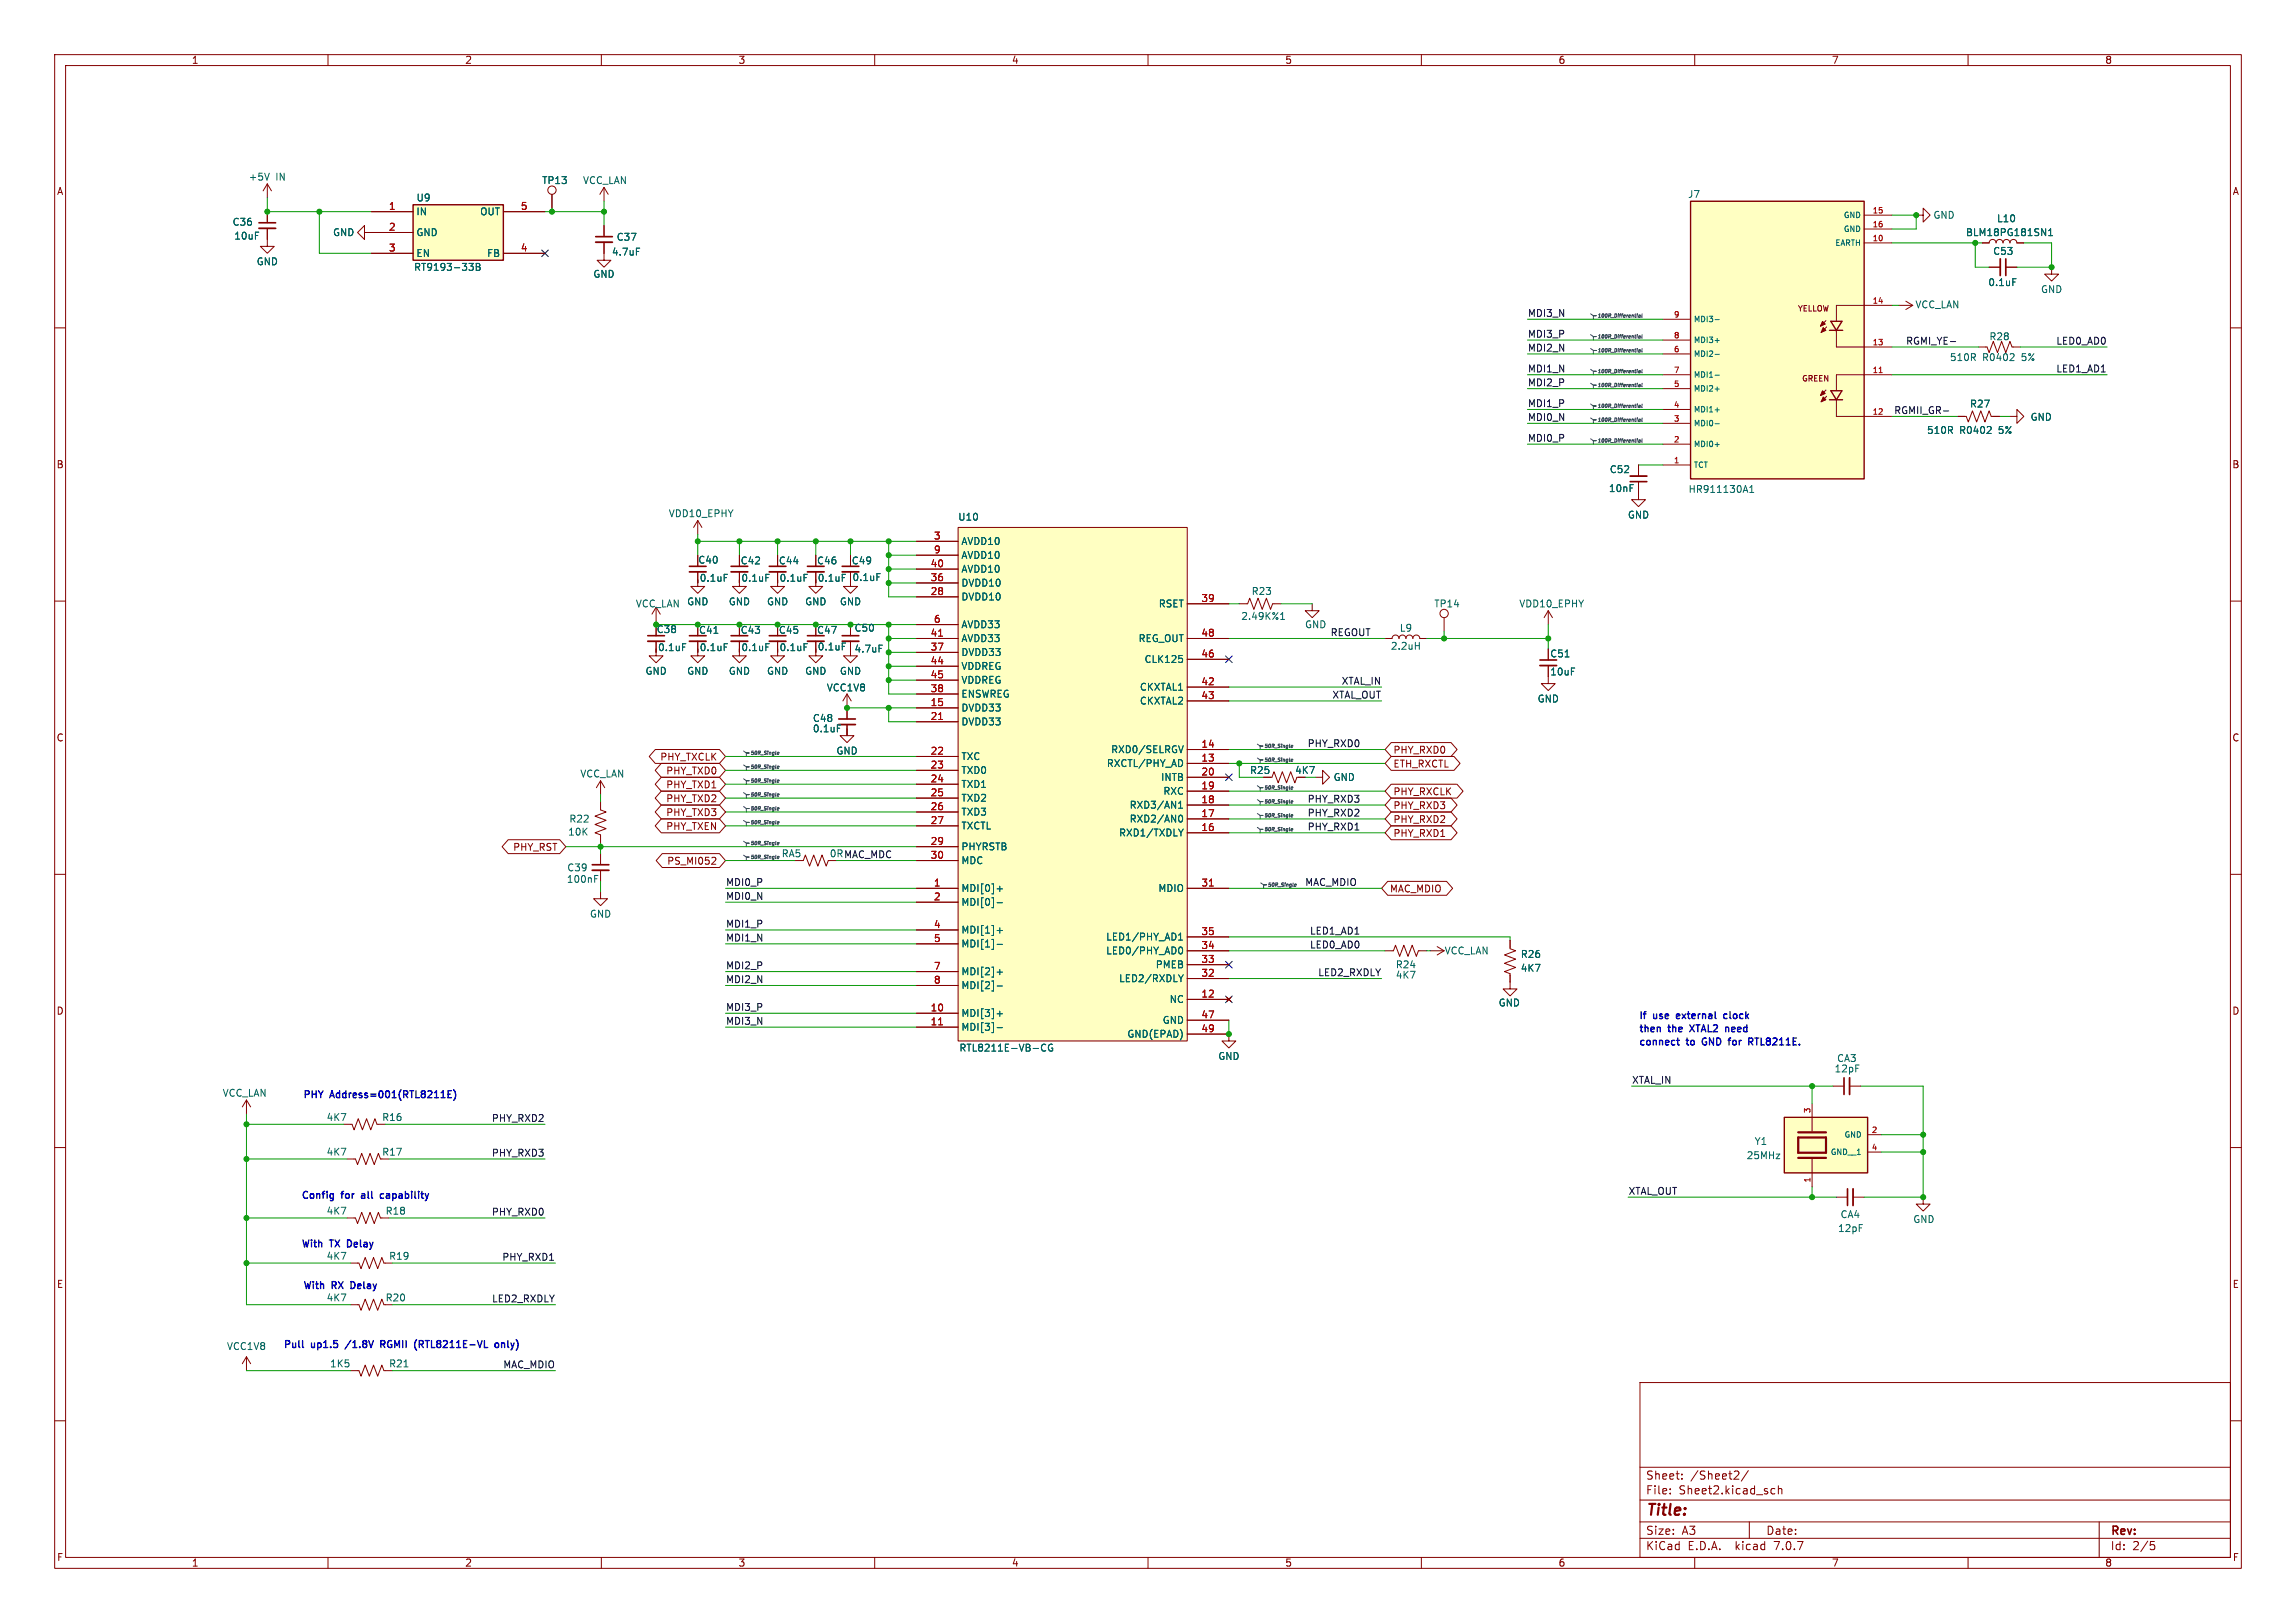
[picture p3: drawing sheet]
<svg xmlns="http://www.w3.org/2000/svg" width="420mm" height="297mm" viewBox="0 0 420 297" stroke-linecap="round" stroke-linejoin="round" font-family="sans-serif">
<defs><g id="words">
<text font-size="2.8" fill="#840000" x="301" y="277.9">Title:</text>
<g font-size="2.1" fill="#840000">
<text x="301" y="273.7">File:</text>
<text x="301" y="271">Sheet:</text>
<text x="307.1" y="273.7">Sheet2.kicad_sch</text>
<text x="309.2" y="271">/Sheet2/</text>
<text x="301" y="281.1">Size:</text>
<text x="307.6" y="281.1">A3</text>
<text x="323" y="281.1">Date:</text>
<text x="386" y="281.3">Rev:</text>
<text x="301" y="283.9">KiCad</text>
<text x="308.7" y="283.9">E.D.A.</text>
<text x="317.6" y="283.9">kicad</text>
<text x="324.8" y="283.9">7.0.7</text>
<text x="386" y="283.9">Id:</text>
<text x="390.1" y="283.9">2/5</text>
</g>
<g font-size="1.8" fill="#840000">
<text x="35" y="11.9">1</text>
<text x="85" y="11.9">2</text>
<text x="135" y="11.9">3</text>
<text x="185" y="11.9">4</text>
<text x="235" y="11.9">5</text>
<text x="285" y="11.9">6</text>
<text x="335" y="11.9">7</text>
<text x="385" y="11.9">8</text>
<text x="10.3" y="35.9">A</text>
<text x="408.3" y="35.9">A</text>
<text x="10.3" y="85.9">B</text>
<text x="408.2" y="85.9">B</text>
<text x="127.6" y="103.4">C40</text>
<text x="135.4" y="103.5">C42</text>
<text x="142.4" y="103.5">C44</text>
<text x="149.4" y="103.5">C46</text>
<text x="155.7" y="103.5">C49</text>
<text x="155.8" y="106.5">0.1uF</text>
<text x="120" y="116.1">C38</text>
<text x="127.8" y="116.2">C41</text>
<text x="135.4" y="116.2">C43</text>
<text x="142.4" y="116.2">C45</text>
<text x="149.4" y="116.2">C47</text>
<text x="149.5" y="119.2">0.1uF</text>
<text x="283.5" y="120.5">C51</text>
<text x="10.3" y="135.9">C</text>
<text x="408.2" y="135.9">C</text>
<text x="120.7" y="139.4">PHY_TXCLK</text>
<text x="121.8" y="141.9">PHY_TXD0</text>
<text x="236.8" y="141.8">4K7</text>
<text x="254.8" y="140.7">ETH_RXCTL</text>
<text x="254.8" y="138.1">PHY_RXD0</text>
<text x="121.8" y="149.5">PHY_TXD3</text>
<text x="121.8" y="144.5">PHY_TXD1</text>
<text x="121.8" y="147">PHY_TXD2</text>
<text x="254.8" y="148.3">PHY_RXD3</text>
<text x="254.8" y="145.7">PHY_RXCLK</text>
<text x="93.8" y="155.9">PHY_RST</text>
<text x="121.8" y="152.1">PHY_TXEN</text>
<text x="254.8" y="150.8">PHY_RXD2</text>
<text x="254.8" y="153.4">PHY_RXD1</text>
<text x="122" y="158.4">PS_MI052</text>
<text x="254.2" y="163.5">MAC_MDIO</text>
<text x="10.3" y="185.9">D</text>
<text x="408.2" y="185.9">D</text>
<text x="10.3" y="235.9">E</text>
<text x="408.3" y="235.9">E</text>
<text x="10.3" y="285.9">F</text>
<text x="35" y="286.9">1</text>
<text x="85" y="286.9">2</text>
<text x="135" y="286.9">3</text>
<text x="185" y="286.9">4</text>
<text x="235" y="286.9">5</text>
<text x="285" y="286.9">6</text>
<text x="335" y="286.9">7</text>
<text x="385" y="286.9">8</text>
<text x="408.3" y="285.9">F</text>
</g>
<g font-size="1.8" fill="#006464">
<text x="45.4" y="33.2">+5V</text>
<text x="50.4" y="33.2">IN</text>
<text x="99.1" y="33.9">TP13</text>
<text x="106.6" y="33.9">VCC_LAN</text>
<text x="42.5" y="41.5">C36</text>
<text x="76.1" y="39.6">IN</text>
<text x="76.1" y="37.1">U9</text>
<text x="87.7" y="39.6">OUT</text>
<text x="308.7" y="36.4">J7</text>
<text x="353.6" y="40.2">GND</text>
<text x="365.2" y="40.9">L10</text>
<text x="42.8" y="44">10uF</text>
<text x="60.8" y="43.4">GND</text>
<text x="76.1" y="43.4">GND</text>
<text x="76.1" y="47.2">EN</text>
<text x="89" y="47.2">FB</text>
<text x="111.8" y="47">4.7uF</text>
<text x="112.7" y="44.2">C37</text>
<text x="359.5" y="43.4">BLM18PG181SN1</text>
<text x="364.5" y="46.8">C53</text>
<text x="46.9" y="48.7">GND</text>
<text x="75.6" y="49.8">RT9193-33B</text>
<text x="108.4" y="51">GND</text>
<text x="363.6" y="52.6">0.1uF</text>
<text x="373.2" y="53.8">GND</text>
<text x="350.3" y="56.6">VCC_LAN</text>
<text x="363.8" y="62.5">R28</text>
<text x="356.6" y="66.3">510R</text>
<text x="362.7" y="66.3">R0402</text>
<text x="369.9" y="66.3">5%</text>
<text x="360.3" y="74.8">R27</text>
<text x="371.3" y="77.2">GND</text>
<text x="352.4" y="79.6">510R</text>
<text x="358.5" y="79.6">R0402</text>
<text x="365.7" y="79.6">5%</text>
<text x="294.4" y="86.8">C52</text>
<text x="122.2" y="94.8">VDD10_EPHY</text>
<text x="175.2" y="95.5">U10</text>
<text x="294.2" y="90.2">10nF</text>
<text x="297.7" y="95.1">GND</text>
<text x="308.8" y="90.4">HR911130A1</text>
<text x="175.8" y="99.9">AVDD10</text>
<text x="127.9" y="106.7">0.1uF</text>
<text x="135.5" y="106.7">0.1uF</text>
<text x="142.5" y="106.7">0.1uF</text>
<text x="149.5" y="106.7">0.1uF</text>
<text x="175.8" y="107.5">DVDD10</text>
<text x="175.8" y="105">AVDD10</text>
<text x="175.8" y="102.5">AVDD10</text>
<text x="116.2" y="111.4">VCC_LAN GND</text>
<text x="125.6" y="111">GND</text>
<text x="133.2" y="111">GND</text>
<text x="140.2" y="111">GND</text>
<text x="147.2" y="111">GND</text>
<text x="153.5" y="111">GND</text>
<text x="175.8" y="110.1">DVDD10</text>
<text x="211.9" y="111.4">RSET</text>
<text x="227" y="113.6">2.49K%1</text>
<text x="228.9" y="109.1">R23</text>
<text x="262.3" y="111.4">TP14</text>
<text x="277.8" y="111.4">VDD10_EPHY</text>
<text x="120.3" y="119.4">0.1uF</text>
<text x="127.9" y="119.4">0.1uF</text>
<text x="135.5" y="119.4">0.1uF</text>
<text x="142.5" y="119.4">0.1uF</text>
<text x="156.2" y="115.8">C50</text>
<text x="156.2" y="119.6">4.7uF</text>
<text x="175.8" y="117.7">AVDD33</text>
<text x="175.8" y="115.2">AVDD33</text>
<text x="208.2" y="117.7">REG_OUT</text>
<text x="238.6" y="115.2">GND</text>
<text x="254.3" y="119.1">2.2uH</text>
<text x="256" y="115.8">L9</text>
<text x="118" y="123.7">GND</text>
<text x="125.6" y="123.7">GND</text>
<text x="133.2" y="123.7">GND</text>
<text x="140.2" y="123.7">GND</text>
<text x="147.2" y="123.7">GND</text>
<text x="153.5" y="123.7">GND</text>
<text x="175.8" y="120.2">DVDD33</text>
<text x="175.8" y="122.8">VDDREG</text>
<text x="175.8" y="125.3">VDDREG</text>
<text x="209.3" y="121.5">CLK125</text>
<text x="283.5" y="123.8">10uF</text>
<text x="151.1" y="126.7">VCC1V8</text>
<text x="175.8" y="130.4">DVDD33</text>
<text x="175.8" y="127.9">ENSWREG</text>
<text x="208.4" y="126.6">CKXTAL1</text>
<text x="208.4" y="129.1">CKXTAL2</text>
<text x="281.2" y="128.8">GND</text>
<text x="148.6" y="132.3">C48</text>
<text x="148.6" y="134.2">0.1uF</text>
<text x="175.8" y="132.9">DVDD33</text>
<text x="106.1" y="142.5">VCC_LAN</text>
<text x="152.9" y="138.3">GND</text>
<text x="175.8" y="139.3">TXC</text>
<text x="175.8" y="141.8">TXD0</text>
<text x="202.4" y="140.6">RXCTL/PHY_AD</text>
<text x="203.2" y="138">RXD0/SELRGV</text>
<text x="212.3" y="143.1">INTB</text>
<text x="228.6" y="141.8">R25</text>
<text x="243.8" y="143.1">GND</text>
<text x="175.8" y="144.4">TXD1</text>
<text x="175.8" y="146.9">TXD2</text>
<text x="175.8" y="149.5">TXD3</text>
<text x="206.5" y="148.2">RXD3/AN1</text>
<text x="212.7" y="145.6">RXC</text>
<text x="103.8" y="153.1">10K</text>
<text x="104" y="150.7">R22</text>
<text x="175.8" y="152">TXCTL</text>
<text x="175.8" y="155.8">PHYRSTB</text>
<text x="204.6" y="153.3">RXD1/TXDLY</text>
<text x="206.5" y="150.7">RXD2/AN0</text>
<text x="103.6" y="161.8">100nF</text>
<text x="103.7" y="159.7">C39</text>
<text x="175.8" y="158.3">MDC</text>
<text x="175.8" y="163.4">MDI[0]+</text>
<text x="175.8" y="166">MDI[0]-</text>
<text x="211.8" y="163.4">MDIO</text>
<text x="107.8" y="168.1">GND</text>
<text x="175.8" y="171">MDI[1]+</text>
<text x="175.8" y="173.6">MDI[1]-</text>
<text x="202.2" y="172.3">LED1/PHY_AD1</text>
<text x="175.8" y="178.7">MDI[2]+</text>
<text x="202.2" y="174.9">LED0/PHY_AD0</text>
<text x="204.6" y="179.9">LED2/RXDLY</text>
<text x="211.3" y="177.4">PMEB</text>
<text x="255.2" y="177.4">R24</text>
<text x="255.2" y="179.3">4K7</text>
<text x="264.2" y="174.9">VCC_LAN</text>
<text x="278.1" y="175.5">R26</text>
<text x="278.1" y="178">4K7</text>
<text x="175.8" y="181.2">MDI[2]-</text>
<text x="213.9" y="183.7">NC</text>
<text x="274" y="184.4">GND</text>
<text x="175.8" y="186.3">MDI[3]+</text>
<text x="175.8" y="188.8">MDI[3]-</text>
<text x="206.1" y="190.1">GND(EPAD)</text>
<text x="212.6" y="187.6">GND</text>
<text x="175.4" y="192.6">RTL8211E-VB-CG</text>
<text x="222.8" y="194.2">GND</text>
<text x="335.5" y="196.4">12pF</text>
<text x="335.9" y="194.5">CA3</text>
<text x="40.6" y="200.9">VCC_LAN</text>
<text x="59.6" y="205.3">4K7</text>
<text x="69.8" y="205.3">R16</text>
<text x="320.9" y="209.7">Y1</text>
<text x="59.6" y="211.7">4K7</text>
<text x="69.8" y="211.7">R17</text>
<text x="319.4" y="212.3">25MHz</text>
<text x="59.6" y="222.5">4K7</text>
<text x="70.4" y="222.5">R18</text>
<text x="336.1" y="225.7">12pF</text>
<text x="336.6" y="223.1">CA4</text>
<text x="349.9" y="224">GND</text>
<text x="59.6" y="230.7">4K7</text>
<text x="71.1" y="230.7">R19</text>
<text x="59.6" y="238.4">4K7</text>
<text x="70.4" y="238.4">R20</text>
<text x="41.4" y="247.2">VCC1V8</text>
<text x="60.3" y="250.4">1K5</text>
<text x="71.1" y="250.4">R21</text>
</g>
<g font-size="1.8" fill="#a90000">
<text x="71" y="38.5">1</text>
<text x="95.2" y="38.5">5</text>
<text x="71" y="42.3">2</text>
<text x="71" y="46.1">3</text>
<text x="95.2" y="46.1">4</text>
<text x="170.7" y="98.8">3</text>
<text x="170.7" y="101.3">9</text>
<text x="170.1" y="106.4">36</text>
<text x="170.1" y="103.9">40</text>
<text x="170.1" y="109">28</text>
<text x="219.7" y="110.2">39</text>
<text x="170.1" y="119.1">37</text>
<text x="170.1" y="116.6">41</text>
<text x="170.7" y="114">6</text>
<text x="219.7" y="116.6">48</text>
<text x="170.1" y="121.7">44</text>
<text x="170.1" y="124.2">45</text>
<text x="219.7" y="125.5">42</text>
<text x="219.7" y="120.4">46</text>
<text x="170.1" y="129.3">15</text>
<text x="170.1" y="131.8">21</text>
<text x="170.1" y="126.7">38</text>
<text x="219.7" y="128">43</text>
<text x="219.7" y="136.9">14</text>
<text x="170.1" y="138.2">22</text>
<text x="170.1" y="140.7">23</text>
<text x="170.1" y="143.3">24</text>
<text x="219.7" y="139.4">13</text>
<text x="219.7" y="142">20</text>
<text x="170.1" y="145.8">25</text>
<text x="170.1" y="148.3">26</text>
<text x="219.7" y="149.6">17</text>
<text x="219.7" y="147.1">18</text>
<text x="219.7" y="144.5">19</text>
<text x="170.1" y="150.9">27</text>
<text x="170.1" y="154.7">29</text>
<text x="219.7" y="152.1">16</text>
<text x="170.1" y="157.2">30</text>
<text x="170.7" y="162.3">1</text>
<text x="170.7" y="164.8">2</text>
<text x="219.7" y="162.3">31</text>
<text x="170.7" y="169.9">4</text>
<text x="170.7" y="172.5">5</text>
<text x="219.7" y="173.7">34</text>
<text x="219.7" y="171.2">35</text>
<text x="170.7" y="177.5">7</text>
<text x="219.7" y="178.8">32</text>
<text x="219.7" y="176.3">33</text>
<text x="170.1" y="185.2">10</text>
<text x="170.7" y="180.1">8</text>
<text x="219.7" y="182.6">12</text>
<text x="170.1" y="187.7">11</text>
<text x="219.7" y="186.4">47</text>
<text x="219.7" y="189">49</text>
</g>
<g font-size="1.8" fill="#0f0f0f">
<text x="279.4" y="58.1">MDI3_N</text>
<text x="279.4" y="61.9">MDI3_P</text>
<text x="279.4" y="64.4">MDI2_N</text>
<text x="348.6" y="63.2">RGMI_YE-</text>
<text x="376" y="63.2">LED0_AD0</text>
<text x="279.4" y="70.8">MDI2_P</text>
<text x="279.4" y="68.2">MDI1_N</text>
<text x="376" y="68.2">LED1_AD1</text>
<text x="279.4" y="77.1">MDI0_N</text>
<text x="279.4" y="74.6">MDI1_P</text>
<text x="346.4" y="75.9">RGMII_GR-</text>
<text x="279.4" y="80.9">MDI0_P</text>
<text x="243.3" y="116.5">REGOUT</text>
<text x="245.3" y="125.4">XTAL_IN</text>
<text x="243.6" y="127.9">XTAL_OUT</text>
<text x="239.1" y="136.8">PHY_RXD0</text>
<text x="239.1" y="147">PHY_RXD3</text>
<text x="239.1" y="149.5">PHY_RXD2</text>
<text x="239.1" y="152.1">PHY_RXD1</text>
<text x="151.7" y="157.1">0R MAC_MDC</text>
<text x="132.7" y="162.2">MDI0_P</text>
<text x="132.7" y="164.8">MDI0_N</text>
<text x="238.6" y="162.2">MAC_MDIO</text>
<text x="132.7" y="169.8">MDI1_P</text>
<text x="132.7" y="172.4">MDI1_N</text>
<text x="239.5" y="171.1">LED1_AD1</text>
<text x="239.5" y="173.6">LED0_AD0</text>
<text x="132.7" y="180">MDI2_N</text>
<text x="132.7" y="177.5">MDI2_P</text>
<text x="241" y="178.7">LED2_RXDLY</text>
<text x="132.7" y="185.1">MDI3_P</text>
<text x="132.7" y="187.6">MDI3_N</text>
<text x="298.4" y="198.4">XTAL_IN</text>
<text x="89.9" y="205.4">PHY_RXD2</text>
<text x="89.9" y="211.7">PHY_RXD3</text>
<text x="297.8" y="218.7">XTAL_OUT</text>
<text x="89.9" y="222.5">PHY_RXD0</text>
<text x="91.8" y="230.8">PHY_RXD1</text>
<text x="89.9" y="238.4">LED2_RXDLY</text>
<text x="92" y="250.5">MAC_MDIO</text>
</g>
<text font-size="1.8" fill="#484848" x="142.9" y="157.1">RA5</text>
<g font-size="1.8" fill="#0000c2">
<text x="299.7" y="189">then</text>
<text x="299.7" y="191.4">connect</text>
<text x="299.7" y="186.6">If</text>
<text x="302.5" y="186.6">use</text>
<text x="305.3" y="189">the</text>
<text x="307.3" y="186.6">external</text>
<text x="308.6" y="191.4">to</text>
<text x="309.7" y="189">XTAL2</text>
<text x="312" y="191.4">GND</text>
<text x="316.4" y="186.6">clock</text>
<text x="316.7" y="189">need</text>
<text x="317.3" y="191.4">for</text>
<text x="321.5" y="191.4">RTL8211E.</text>
<text x="55.2" y="201">PHY</text>
<text x="60.4" y="201">Address=001(RTL8211E)</text>
<text x="54.9" y="219.5">Config</text>
<text x="62.4" y="219.5">for</text>
<text x="66.5" y="219.5">all</text>
<text x="70.5" y="219.5">capability</text>
<text x="54.9" y="228.4">With</text>
<text x="60.3" y="228.4">TX</text>
<text x="63.9" y="228.4">Delay</text>
<text x="55.2" y="236">With</text>
<text x="60.6" y="236">RX</text>
<text x="64.6" y="236">Delay</text>
<text x="51.6" y="246.8">Pull</text>
<text x="56.8" y="246.8">up1.5</text>
<text x="63.6" y="246.8">/1.8V</text>
<text x="70.6" y="246.8">RGMII</text>
<text x="77.2" y="246.8">(RTL8211E-VL</text>
<text x="92.5" y="246.8">only)</text>
</g>
<g font-size="1.4" fill="#006464">
<text x="337.1" y="40.1">GND</text>
<text x="335.6" y="45.2">EARTH</text>
<text x="337.1" y="42.6">GND</text>
<text x="309.8" y="59.2">MDI3-</text>
<text x="309.8" y="65.5">MDI2-</text>
<text x="309.8" y="63">MDI3+</text>
<text x="309.8" y="71.9">MDI2+</text>
<text x="309.8" y="69.3">MDI1-</text>
<text x="309.8" y="75.7">MDI1+</text>
<text x="309.8" y="82">MDI0+</text>
<text x="309.8" y="78.2">MDI0-</text>
<text x="309.8" y="85.8">TCT</text>
<text x="337.3" y="208.4">GND</text>
<text x="334.7" y="211.6">GND__1</text>
</g>
<g font-size="1.4" fill="#a90000">
<text x="342.4" y="39.1">15</text>
<text x="342.4" y="41.7">16</text>
<text x="342.4" y="44.2">10</text>
<text x="306.1" y="58.2">9</text>
<text x="342.4" y="55.6">14</text>
<text x="306.1" y="64.5">6</text>
<text x="306.1" y="62">8</text>
<text x="342.4" y="63.2">13</text>
<text x="306.1" y="70.9">5</text>
<text x="306.1" y="68.3">7</text>
<text x="342.4" y="68.3">11</text>
<text x="306.1" y="77.2">3</text>
<text x="306.1" y="74.7">4</text>
<text x="342.4" y="75.9">12</text>
<text x="306.1" y="81">2</text>
<text x="306.1" y="84.8">1</text>
<text x="331.2" y="203.8" transform="rotate(-90 331.2 203.8)">3</text>
<text x="342.3" y="207.4">2</text>
<text x="342.3" y="210.6">4</text>
<text x="331.2" y="216.5" transform="rotate(-90 331.2 216.5)">1</text>
</g>
<g font-size="1.4" fill="#840000">
<text x="328.8" y="57.2">YELLOW</text>
<text x="329.5" y="70">GREEN</text>
</g>
<g font-size=".9" fill="#484848">
<text x="292.2" y="58.3">100R_Differential</text>
<text x="292.2" y="62.1">100R_Differential</text>
<text x="292.2" y="64.7">100R_Differential</text>
<text x="292.2" y="71">100R_Differential</text>
<text x="292.2" y="68.5">100R_Differential</text>
<text x="292.2" y="77.4">100R_Differential</text>
<text x="292.2" y="74.8">100R_Differential</text>
<text x="292.2" y="81.2">100R_Differential</text>
<text x="231.2" y="137.1">50R_Single</text>
<text x="137.2" y="138.3">50R_Single</text>
<text x="137.2" y="143.4">50R_Single</text>
<text x="137.2" y="140.9">50R_Single</text>
<text x="231.2" y="139.6">50R_Single</text>
<text x="137.2" y="146">50R_Single</text>
<text x="137.2" y="148.5">50R_Single</text>
<text x="231.2" y="147.2">50R_Single</text>
<text x="231.2" y="149.8">50R_Single</text>
<text x="231.2" y="144.7">50R_Single</text>
<text x="137.2" y="154.9">50R_Single</text>
<text x="137.2" y="151">50R_Single</text>
<text x="231.2" y="152.3">50R_Single</text>
<text x="137.2" y="157.4">50R_Single</text>
<text x="231.8" y="162.5">50R_Single</text>
</g>
</g></defs>
<g fill="none" stroke="#840000" stroke-width=".18">
<path d="M10 10h400v277h-400zM12 12h396v273h-396zM60 10v2M110 10v2M160 10v2M210 10v2M260 10v2M310 10v2M360 10v2M48.9 33.7l.8 1.2M48.9 33.7v2.5M48.9 38.7v2.1"/>
<path d="M48.9 33.7l-.8 1.2M67.9 38.7h7.7M92.1 38.7h7.6M101 35.6v2.5M110.5 34.3l.8 1.3M110.5 34.3v2.5M110.5 34.3l-.8 1.3M341 39.4h5.1M350.5 39.4h1.3v1.2l1.3-1.2-1.3-1.3v1.3M10 60h2M48.9 41.8v3.3h-1.3l1.3 1.3 1.3-1.3h-1.3M66.7 42.5v1.3l-1.3-1.3 1.3-1.2v1.2h8.9"/>
<path d="M67.9 46.4h7.7M92.1 46.4h7.6M110.5 44.3v3.3h1.3l-1.3 1.3-1.3-1.3h1.3M110.5 41.3v2M304.2 58.4h5M334 58.7l-1 1M334.1 59.8l-1 1M341 44.5h5.1M341 41.9h5.1M346.1 55.9h-10.2v2.8M347.3 55.9h2.6M348.6 55.1l1.3 .8"/>
<path d="M349.9 55.9l-1.3 .7M362.6 44.5h1.3a.64 .64 0 0 1 .6-.7 .64 .64 0 0 1 .6 .7 .64 .64 0 0 1 .7-.7 .64 .64 0 0 1 .6 .7 .64 .64 0 0 1 .6-.7 .64 .64 0 0 1 .7 .7 .64 .64 0 0 1 .6-.7 .64 .64 0 0 1 .6 .7h1.3M363.9 48.9h2M366.9 48.9h2M375.3 48.9v1.3h-1.3l1.3 1.2 1.3-1.2h-1.3M408 60h2M304.2 68.6h5M304.2 77.5h5M304.2 74.9h5M304.2 71.1h5M304.2 64.8h5M304.2 62.2h5"/>
<path d="M334 71.4l-1 1M334.1 72.5l-1 1M335.9 60.6v2.9h10.2M335.9 73.3v2.9h10.2M346.1 68.6h-10.2v2.8M358.1 76.2h1.6l.3 1 .8-2 .8 2 .7-2 .8 2 .8-2 .3 1h1.6M361.9 63.5h1.6l.4 1 .7-2 .8 2 .7-2 .8 2 .8-2 .3 1h1.6M367.7 76.2h1.2v1.3l1.3-1.3-1.3-1.3v1.3M127.6 95.3l-.7 1.2M127.6 95.3v2.5M127.6 95.3l.8 1.2M167.6 99.1h7.7"/>
<path d="M175.3 96.5h41.9v94h-41.9zM299.7 88.1v3.3h-1.3l1.3 1.3 1.3-1.3h-1.3M299.7 85.1v2M304.2 85.1h5M304.2 81.3h5M10 110h2M120 118.7v1.3h1.3l-1.3 1.3-1.3-1.3h1.3M120 111.1v2.6M120 117.3v2.1M120 111.1l-.7 1.3M120 111.1l.8 1.3M127.6 118.7v1.3h1.3l-1.3 1.3-1.2-1.3h1.2"/>
<path d="M127.6 106v1.3h1.3l-1.3 1.3-1.2-1.3h1.2M127.6 104.6v2.1M127.6 117.3v2.1M135.3 118.7v1.3h1.2l-1.2 1.3-1.3-1.3h1.3M135.3 106v1.3h1.2l-1.2 1.3-1.3-1.3h1.3M135.3 104.6v2.1M135.3 117.3v2.1M142.2 106v1.3h1.3l-1.3 1.3-1.2-1.3h1.2M142.2 118.7v1.3h1.3l-1.3 1.3-1.2-1.3h1.2M142.2 104.6v2.1M142.2 117.3v2.1M149.2 106v1.3h1.3l-1.3 1.3-1.2-1.3h1.2"/>
<path d="M149.2 118.7v1.3h1.3l-1.3 1.3-1.2-1.3h1.2M149.2 104.6v2.1M155.6 106v1.3h1.2l-1.2 1.3-1.3-1.3h1.3M155.6 118.7v1.3h1.2l-1.2 1.3-1.3-1.3h1.3M155.6 114.3v2M155.6 117.3v2.1M167.6 109.2h7.7M167.6 106.7h7.7M167.6 119.4h7.7M167.6 104.1h7.7M167.6 116.8h7.7M167.6 114.3h7.7"/>
<path d="M167.6 101.6h7.7M217.2 110.5h7.6M217.2 116.8h7.6M226.7 110.5h1.5l.4-1 .8 2 .7-2 .8 2 .7-2 .8 2 .4-1h1.5M240 110.5v1.3h1.3l-1.3 1.2-1.2-1.2h1.2M253.4 116.8h1.2a.64 .64 0 0 1 .7-.6 .64 .64 0 0 1 .6 .6 .64 .64 0 0 1 .6-.6 .64 .64 0 0 1 .7 .6 .64 .64 0 0 1 .6-.6 .64 .64 0 0 1 .6 .6 .64 .64 0 0 1 .7-.6 .64 .64 0 0 1 .6 .6h1.3M264.2 113v2.6M283.2 111.8v2.5M283.2 111.8l-.8 1.2M283.2 111.8l.8 1.2M408 110h2M119.9 137.2h11.7l1.1 1.2-1.1 1.3h-11.7l-1.1-1.3z"/>
<path d="M121 139.7h10.6l1.1 1.3-1.1 1.2h-10.6l-1.2-1.2zM154.9 132.6v2h-1.2l1.2 1.3 1.3-1.3h-1.3v-1.2M154.9 127v4.6M154.9 127l-.7 1.3M154.9 127l.8 1.3M167.6 129.5h7.7M167.6 132.1h7.7M167.6 138.4h7.7M167.6 127h7.7M167.6 121.9h7.7M167.6 124.5h7.7M217.2 139.7h7.6"/>
<path d="M217.2 137.2h7.6M217.2 125.7h7.6M217.2 128.3h7.6M217.2 120.7h7.6M254.5 138.4h11.5l1.1 1.3-1.1 1.3h-11.5l-1.1-1.3zM254.5 135.9h10.9l1.1 1.3-1.1 1.2h-10.9l-1.1-1.2zM283.2 121.8v3.3h1.3l-1.3 1.3-1.3-1.3h1.3M10 160h2M93 153.7h9.4l1.1 1.2-1.1 1.3h-9.4l-1.2-1.3zM109.9 146.7v1.5l1 .4-2.1 .8 2.1 .7-2.1 .8 2.1 .7-2.1 .8 1.1 .4v1.5M109.9 142.9v2.5M109.9 156.2v2"/>
<path d="M109.9 159.3v2M109.9 142.9l-.8 1.2M109.9 142.9l.7 1.2M121 147.3h10.6l1.1 1.3-1.1 1.3h-10.6l-1.2-1.3zM121 142.2h10.6l1.1 1.3-1.1 1.3h-10.6l-1.2-1.3zM121 149.9h10.6l1.1 1.2-1.1 1.3h-10.6l-1.2-1.3zM121 144.8h10.6l1.1 1.3-1.1 1.2h-10.6l-1.2-1.2zM121.1 156.2h10.5l1.1 1.3-1.1 1.3h-10.5l-1.1-1.3zM130.7 156.9l.2 .2v.3l-.7 .8h.7M146.7 157.5h.2l.4-1 .8 2 .7-2 .8 2 .8-2 .7 2 .4-1M167.6 157.5h7.7M167.6 141h7.7"/>
<path d="M167.6 143.5h7.7M167.6 146.1h7.7M167.6 148.6h7.7M167.6 151.1h7.7M167.6 154.9h7.7M217.2 142.2h7.6M217.2 152.4h7.6M217.2 149.9h7.6M217.2 147.3h7.6M217.2 144.8h7.6M231.1 142.2h1.6l.3-1 .8 2.1 .8-2.1 .7 2.1 .8-2.1 .8 2.1 .3-1.1M240.7 142.2h1.2v-1.2l1.3 1.2-1.3 1.3v-1.3"/>
<path d="M254.5 146h10.9l1.1 1.3-1.1 1.3h-10.9l-1.1-1.3zM254.5 143.5h12l1.1 1.3-1.1 1.3h-12l-1.1-1.3zM254.5 148.6h10.9l1.1 1.3-1.1 1.2h-10.9l-1.1-1.2zM254.5 151.1h10.9l1.1 1.3-1.1 1.3h-10.9l-1.1-1.3zM408 160h2M109.9 163.2v1.3h1.2l-1.2 1.2-1.3-1.2h1.3M167.6 162.6h7.7M167.6 165.1h7.7M167.6 170.2h7.7M167.6 172.7h7.7M167.6 177.8h7.7M217.2 174h7.6"/>
<path d="M217.2 162.6h7.6M217.2 179.1h7.6M217.2 176.5h7.6M217.2 171.5h7.6M253.4 174h1.5l.4-1 .7 2 .8-2 .8 2 .7-2 .8 2 .4-1h1.5M253.8 161.3h10.8l1.1 1.3-1.1 1.2h-10.8l-1.1-1.2zM261.6 174h2.6M262.9 173.2l1.3 .8M264.2 174l-1.3 .8M276.2 172.1v1.5l1 .4-2 .8 2 .7-2 .8 2 .7-2 .8 1 .4v2.8h1.3l-1.3 1.2-1.2-1.2h1.2M167.6 185.4h7.7M167.6 188h7.7"/>
<path d="M167.6 180.3h7.7M217.2 189.2h7.6v1.3h1.3l-1.3 1.3-1.3-1.3h1.3M217.2 182.9h7.6M217.2 186.7h7.6M224.4 182.5l.8 .8M225.2 182.5l-.8 .8M335.3 198.8h2M338.3 198.8h2.1M10 210h2M45.1 201.3v2.5M45.1 201.3l.7 1.3M45.1 201.3l-.8 1.3"/>
<path d="M62.9 205.7h1.5l.4 1.1 .7-2.1 .8 2.1 .8-2.1 .7 2.1 .8-2.1 .4 1h1.5M63.5 212.1h1.5l.4 1 .8-2 .7 2 .8-2 .8 2 .7-2 .4 1M331.5 201.9v5.1M331.5 212.1v5.1M335.9 219.1h2M339 219.1h2M341.6 207.6h2.6M341.6 210.8h2.6M351.8 219.1v1.2h1.3l-1.3 1.3-1.3-1.3h1.3M408 210h2M63.5 222.9h1.5l.4 1 .8-2 .7 2 .8-2 .8 2 .7-2 .4 1h1.5M64.1 238.8h1.6l.3 1 .8-2.1 .8 2.1 .7-2.1 .8 2.1 .7-2.1 .4 1.1"/>
<path d="M64.1 231.1h1.6l.3 1.1 .8-2.1 .8 2.1 .7-2.1 .8 2.1 .7-2.1 .4 1h1.6M10 260h2M45.1 248.3l.7 1.3M45.1 248.3v2.5M45.1 248.3l-.8 1.3M64.1 250.8h1.6l.3 1 .8-2 .8 2 .7-2 .8 2 .7-2 .4 1h1.6M300 253h108v32h-108zM408 260h2M300 278.5h108M300 274.5h108M300 268.5h108M305.5 273.2v.2"/>
<path d="M305.5 272.5v.1M307.7 270.5v.2M307.7 269.8v.1M317.4 269.2l.5 .1 .2 .3-.9 1.1h.9M319.8 269.1l-1.3 1.9M320 278.5v3M324.1 273.3h.6M324.1 272.5h.6M325.3 272.5l.2-.1 .4 .1v.9M325.3 271.9v1.5M384 278.5v6.5M60 285v2"/>
<path d="M110 285v2M160 285v2M210 285v2M260 285v2M300 281.5h108M310 285v2M360 285v2M393.4 282.1h.7M393.5 282.7h.4l.3 .2-.2 .6-.5 .1"/>
<circle cx="101" cy="34.8" r=".76"/>
<circle cx="264.2" cy="112.3" r=".76"/>
</g>
<g fill="none" stroke="#840000" stroke-width=".33">
<path d="M47.4 41.8h3M109 44.3h3M365.9 47.4v3M298.2 87.1h3M118.5 117.3h3M126.1 104.6h3.1M126.1 117.3h3.1M133.7 104.6h3.1M133.7 117.3h3.1M140.7 104.6h3.1M140.7 117.3h3.1M147.7 104.6h3"/>
<path d="M147.7 117.3h3M154.1 104.6h3M154.1 117.3h3M153.4 132.6h3.1M281.7 121.8h3M108.3 159.3h3.1M338.3 197.2v3.1M339 217.6v3"/>
</g>
<g fill="none" stroke="#840000" stroke-width=".3">
<path d="M47.4 40.8h3M109 43.3h3M366.9 47.4v3M298.2 88.1h3M118.5 116.3h3M126.1 103.6h3.1M126.1 116.3h3.1M133.7 103.6h3.1M133.7 116.3h3.1M140.7 103.6h3.1M140.7 116.3h3.1M147.7 103.6h3"/>
<path d="M147.7 116.3h3M154.1 103.6h3M154.1 116.3h3M153.4 131.6h3.1M281.7 120.8h3M108.3 158.2h3.1M337.3 197.2v3.1M337.9 217.6v3"/>
</g>
<g fill="none" stroke="#006464" stroke-width=".18">
<path d="M49.3 31.7l-.5 1.3M85.8 48.2h.8l-.5 .5 .4 .1 .1 .4-.3 .3h-.3M87.1 48.2h.4l.3 .2-.3 .4 .3 .1v.3l-.2 .3h-.5zM87.1 48.8h.4M116.4 45.4h.6M313.7 58.5h.8M368.2 51h.6M374.7 43.1h.8M374.7 42.2l.4-.3v1.2M313.7 77.5h.8M313.7 75h.8M313.7 71.2h.8"/>
<path d="M313.7 64.8h.8M313.7 68.7h.8M313.7 62.3h.8M363.4 79.3h.8M364.2 78.2v.4M367.6 66h.8M368.4 64.8v.5M313.7 81.4h.8M319.3 88.8l.4 1.3M320.1 90.1h.7M320.1 89.2l.3-.4v1.3M124.9 117.8h.6"/>
<path d="M130.6 115.9h.7M132.5 105.1h.6M132.5 117.8h.6M140.1 105.1h.6M140.1 117.8h.6M147.1 105.1h.6M147.1 117.8h.6M154.1 105.1h.6M154.1 117.7h.6M160.4 105h.6M160.8 118.1h.6M215.7 120h.6"/>
<path d="M234.3 113.4h.7M234.4 112.4l.2-.3v1.3M258.9 118.2h.7M259.6 117.5v1.3M153.2 132.7h.6M216.1 120.4l.2 .3v.3l-.2 .2M216.3 139.3v.7M216.4 136.5l-.4 1.2M286.3 120.2h.7M215.6 147.9h.7M215.6 147l.4-.4v1.3M215.7 149.3l.2-.1a.68 .68 0 0 1 .4 .6 .68 .68 0 0 1-.4 .6l-.2-.1"/>
<path d="M216.4 151.7l-.4 .7M108.8 160.8h.4M108.8 160.2h.6M182.4 162.7h1M182.4 165.2h1M182.4 170.3h1M182.4 172.8h1M182.4 177.9h1M182.9 162.2v.9M182.9 169.8v1M182.9 177.4v1M215.6 171.1l.4-.3v1.2"/>
<path d="M215.6 178.4l.4 .6M215.6 172h.7M215.7 173.4l.2-.1a.68 .68 0 0 1 .4 .6 .68 .68 0 0 1-.4 .7l-.2-.2M216 179v.6M216.4 178.4l-.4 .6M182.4 185.5h1M182.4 188.1h1M182.4 180.4h1M182.9 185v1M190.5 191.8l.2 .5h.3l.3-.1M191.3 191.2l-.3-.1h-.3l-.2 .5M192.5 191.1a.59 .59 0 0 0-.7 .6 .59 .59 0 0 0 .7 .6l.1-.5h-.3"/>
<path d="M73.9 250.1h.7"/>
</g>
<g fill="#ffffc2" stroke="#ffffc2" stroke-width=".18">
<path d="M75.6 37.5h16.5v10.1h-16.5z"/>
<path d="M175.3 96.5h41.9v94h-41.9z"/>
<path d="M309.2 36.8h31.8v50.8h-31.8z"/>
<path d="M326.4 204.5h15.2v10.1h-15.2z"/>
</g>
<path d="M75.6 37.5h16.5v10.1h-16.5zM309.2 36.8h31.8v50.8h-31.8zM334.9 58.8h2l-1 1.7zM334.6 60.5h2.5M334.6 73.2h2.5M334.9 71.5h2l-1 1.7zM326.4 204.5h15.2v10.1h-15.2z" fill="none" stroke="#840000" stroke-width=".25"/>
<path d="M343.7 68.2h.6M171.7 116.4h.7M171.7 131.7h.7M221.2 162.1h.7M171.7 187.5h.7" fill="none" stroke="#a90000" stroke-width=".18"/>
<g fill="#840000" stroke="#840000" stroke-width=".18">
<path d="M333.4 58.8l.5 .5-.9 .4z"/>
<path d="M333.4 71.5l.5 .5-.9 .4z"/>
<path d="M333.5 59.9l.5 .6-.9 .3z"/>
<path d="M333.5 72.6l.5 .6-.9 .3z"/>
</g>
<path d="M328.9 211.9h5.1M328.9 208.2h5.1v2.7h-5.1zM328.9 207.2h5.1" fill="none" stroke="#840000" stroke-width=".41"/>
<g fill="none" stroke="#484848" stroke-width=".18">
<path d="M291 57.4l.5 .4h.5h-.5v.6M299.5 57.5h.1M299.5 57.6l-.1 .5M299.8 57.7h.2v.4M300 57.8l-.3 .2h.3M300.4 57.4v.7M291 70.1l.5 .4h.5h-.5v.6M291 67.6l.5 .3h.5h-.5v.7M291 61.2l.5 .4h.5h-.5v.6M291 63.8l.5 .3h.5h-.5v.7M291 76.5l.5 .3h.5h-.5v.7M291 73.9l.5 .4h.5h-.5v.6"/>
<path d="M299.5 67.6v.1M299.5 74h.1M299.5 70.3l-.1 .5M299.5 67.8l-.1 .4M299.5 61.5l-.1 .4M299.5 64l-.1 .4M299.5 76.7l-.1 .4M299.5 74.2l-.1 .4M299.5 70.1h.1M299.5 70.1v.1M299.5 67.7h.1M299.5 61.2v.1"/>
<path d="M299.5 63.8h.1M299.5 76.5h.1M299.8 70.4h.2v.4M299.8 67.8h.2v.4M299.8 61.5h.2v.4h-.2v-.2l.2-.1M299.8 64h.2v.4M299.8 76.7l.2 .1v.3h-.2v-.2l.2-.1M299.8 74.2h.2v.4M300 70.5l-.3 .2h.3M300 68l-.3 .1 .3 .1M300 64.1l-.3 .2 .3 .1M300 74.3l-.3 .2 .3 .1"/>
<path d="M300.4 70.1v.7M300.4 67.6v.6M300.4 61.2v.7M300.4 63.8v.6M300.4 76.5v.6M300.4 73.9v.7M291 80.3l.5 .3h.5h-.5v.7M299.5 80.3v.1M299.5 80.5l-.1 .4M299.5 80.4h.1M299.8 80.5h.2v.4M300 80.7l-.3 .1 .3 .1"/>
<path d="M300.4 80.3v.6M136 137.4l.5 .4h.5h-.5v.6M136 140l.5 .3h.5h-.5v.7M142.2 137.9l.3-.1v-.1h-.3v.4h.2M230 136.2l.5 .3h.5h-.5v.7M230 138.7l.5 .4h.5h-.5v.6M236.2 136.6l.3-.1v-.1l-.3 .1v.3h.2M236.2 139.1h.3v-.1h-.3v.3h.2M136 156.5l.5 .3h.5h-.5v.7M136 153.9l.5 .4h.5h-.5v.6M136 142.5l.5 .4h.5h-.5v.6M136 145.1l.5 .3h.5h-.5v.7"/>
<path d="M136 150.1l.5 .4h.5h-.5v.6M136 147.6l.5 .4h.5h-.5v.6M142.2 154.4l.3-.1v-.1l-.3 .1v.3h.2M142.2 142.9h.3v-.1h-.3v.3h.2M142.2 145.5l.3-.1v-.1l-.3 .1v.3h.2M142.2 150.6l.3-.1v-.1h-.3v.4h.2M142.2 140.4l.3-.1v-.1l-.3 .1v.3h.2M142.2 148h.3v-.2l-.3 .1v.3h.2M142.5 156.7l-.3 .1v.3h.2M142.5 156.9h-.3M230 151.4l.5 .4h.5h-.5v.6M230 146.3l.5 .4h.5h-.5v.6"/>
<path d="M230 148.9l.5 .3h.5h-.5v.7M230 143.8l.5 .3h.5h-.5v.7M236.2 151.8h.3v-.1h-.3v.3h.2M236.2 146.8l.3-.1v-.1h-.3v.3h.2M236.2 149.3l.3-.1v-.1l-.3 .1v.3h.2M236.2 144.2h.3v-.2l-.3 .1v.3h.2M230.6 161.6l.5 .3h.5h-.5v.7M236.8 162l.3-.1v-.1l-.3 .1v.3h.2"/>
</g>
<path d="M355.5 75.2h1M356.8 62.5h.9" fill="none" stroke="#0f0f0f" stroke-width=".18"/>
<g fill="none" stroke="#0000c2" stroke-width=".25">
<path d="M82.6 199.6h-.6v1.3h.6M83 199.4a1.46 1.46 0 0 1 0 2M306.7 190.4h.5M306.7 185.6v.7M307 191.2h.2M307.3 185.9l-.6 .1M309.1 187.5l.8 1.3M309.9 187.5l-.8 1.3M311.5 190.1l-.1 .4 .1 .5M315.9 188l.3 .1v.7M315.9 185.6h-.4l-.2 .2 .1 .5h.5M316.1 190.4h.5"/>
<path d="M316.5 190h.1M319.9 190h.5l.2 .2-.1 .4h-.6M320.2 190.6l.4 .6M70 218.4l-.3 .1-.1 .2v.5l.4 .1M82 200.2h.4M55.4 246.4l.1 .2M69.7 246h.5M70 246l.4 .6M70.2 245.3h-.5v1.3M76.2 247v.1M76.2 245.1v.1M90.6 245.9l.2-.2 .4 .2v.5l-.1 .1-.3 .1-.2-.1z"/>
<path d="M91.8 245.7v.9M92.1 245.7l-.3 .2"/>
</g>
<g fill="none" stroke="#009600" stroke-width=".18">
<path d="M48.9 36.2v2.5h19M58.4 38.7v7.7h9.5M99.7 38.7h10.8M101 38.1v.6M110.5 36.8v4.5M346.1 39.4h4.4v2.5h-4.4M279.4 58.4h24.8M346.1 44.5h16.5M346.1 55.9h1.2M361.3 44.5v4.4h2.6M370.2 44.5h5.1v4.4h-6.4M279.4 64.8h24.8"/>
<path d="M279.4 68.6h24.8M279.4 62.2h24.8M279.4 77.5h24.8M279.4 74.9h24.8M279.4 71.1h24.8M346.1 63.5h15.8M346.1 68.6h39.3M346.1 76.2h12M365.8 76.2h1.9M369.6 63.5h15.8M127.6 99.1h40M127.6 97.8v3.8"/>
<path d="M135.3 99.1v2.5M142.2 99.1v2.5M149.2 99.1v2.5M155.6 99.1v2.5M162.6 99.1v10.1h5M279.4 81.3h24.8M299.7 85.1h4.5M120 113.7v.6h47.6M155.6 118.7v.7M162.6 116.8h5M162.6 104.1h5M162.6 114.3v12.7h5"/>
<path d="M162.6 106.7h5M162.6 119.4h5M162.6 101.6h5M224.8 116.8h28.6M224.8 110.5h1.9M234.3 110.5h5.7M261 116.8h22.2M264.2 115.6v1.2M283.2 114.3v4.4M132.7 138.4h34.9M154.9 133.4v1.2M154.9 129.5h12.7"/>
<path d="M162.6 129.5v2.6h5M162.6 121.9h5M162.6 124.5h5M224.8 139.7h28.6M224.8 137.2h28.6M224.8 125.7h27.9M224.8 128.3h27.9M226.7 139.7v2.5h4.4M103.5 154.9h64.1M109.9 145.4v1.3M109.9 154.3v1.9M132.7 146.1h34.9"/>
<path d="M132.7 143.5h34.9M132.7 151.1h34.9M132.7 157.5h12.7M132.7 148.6h34.9M132.7 141h34.9M153 157.5h14.6M224.8 152.4h28.6M224.8 144.8h28.6M224.8 149.9h28.6M224.8 147.3h28.6M238.8 142.2h1.9M109.9 161.3v1.9"/>
<path d="M132.7 162.6h34.9M132.7 165.1h34.9M132.7 177.8h34.9M132.7 172.7h34.9M132.7 170.2h34.9M224.8 179.1h27.9M224.8 174h28.6M224.8 162.6h27.9M224.8 171.5h51.4v.6M261 174h.6M132.7 180.3h34.9M132.7 185.4h34.9"/>
<path d="M132.7 188h34.9M224.8 186.7v2.5M298.4 198.8h36.9M331.5 198.8v3.1M340.4 198.8h11.4v20.3h-10.8M45.1 212.1h18.4M45.1 203.8v35h19M45.1 205.7h17.8M70.5 205.7h29.2M71.1 212.1h28.6M297.8 219.1h38.1M331.5 217.2v1.9"/>
<path d="M344.2 207.6h7.6M344.2 210.8h7.6M45.1 222.9h18.4M45.1 231.1h19M71.1 222.9h28.6M71.8 231.1h29.8M71.8 238.8h29.8M45.1 250.8h19M71.8 250.8h29.8"/>
</g>
<path d="M99.1 45.7l1.2 1.3M100.3 45.7l-1.2 1.3M224.2 120l1.2 1.3M225.4 120l-1.2 1.3M224.2 141.6l1.2 1.2M225.4 141.6l-1.2 1.2M224.2 175.9l1.2 1.2M225.4 175.9l-1.2 1.2M224.2 182.3l1.2 1.2M225.4 182.3l-1.2 1.2" fill="none" stroke="#000084" stroke-width=".18"/>
<g fill="#009600" stroke="#009600" stroke-width=".18">
<circle cx="224.8" cy="189.2" r=".46"/>
<circle cx="226.7" cy="139.7" r=".46"/>
<circle cx="350.5" cy="39.4" r=".46"/>
<circle cx="361.3" cy="44.5" r=".46"/>
<circle cx="375.3" cy="48.9" r=".46"/>
<circle cx="331.5" cy="198.8" r=".46"/>
<circle cx="351.8" cy="219.1" r=".46"/>
<circle cx="331.5" cy="219.1" r=".46"/>
<circle cx="351.8" cy="207.6" r=".46"/>
<circle cx="351.8" cy="210.8" r=".46"/>
<circle cx="162.6" cy="119.4" r=".46"/>
<circle cx="162.6" cy="101.6" r=".46"/>
<circle cx="162.6" cy="114.3" r=".46"/>
<circle cx="162.6" cy="104.1" r=".46"/>
<circle cx="162.6" cy="116.8" r=".46"/>
<circle cx="162.6" cy="129.5" r=".46"/>
<circle cx="162.6" cy="124.5" r=".46"/>
<circle cx="162.6" cy="121.9" r=".46"/>
<circle cx="264.2" cy="116.8" r=".46"/>
<circle cx="283.2" cy="116.8" r=".46"/>
<circle cx="120" cy="114.3" r=".46"/>
<circle cx="154.9" cy="129.5" r=".46"/>
<circle cx="155.6" cy="114.3" r=".46"/>
<circle cx="149.2" cy="114.3" r=".46"/>
<circle cx="135.3" cy="114.3" r=".46"/>
<circle cx="142.2" cy="114.3" r=".46"/>
<circle cx="142.2" cy="99.1" r=".46"/>
<circle cx="135.3" cy="99.1" r=".46"/>
<circle cx="101" cy="38.7" r=".46"/>
<circle cx="127.6" cy="99.1" r=".46"/>
<circle cx="127.6" cy="114.3" r=".46"/>
<circle cx="58.4" cy="38.7" r=".46"/>
<circle cx="110.5" cy="38.7" r=".46"/>
<circle cx="48.9" cy="38.7" r=".46"/>
<circle cx="45.1" cy="222.9" r=".46"/>
<circle cx="45.1" cy="212.1" r=".46"/>
<circle cx="45.1" cy="231.1" r=".46"/>
<circle cx="45.1" cy="205.7" r=".46"/>
<circle cx="109.9" cy="154.9" r=".46"/>
<circle cx="149.2" cy="99.1" r=".46"/>
<circle cx="162.6" cy="106.7" r=".46"/>
<circle cx="162.6" cy="99.1" r=".46"/>
<circle cx="155.6" cy="99.1" r=".46"/>
</g>
<use href="#words"/>
</svg>
